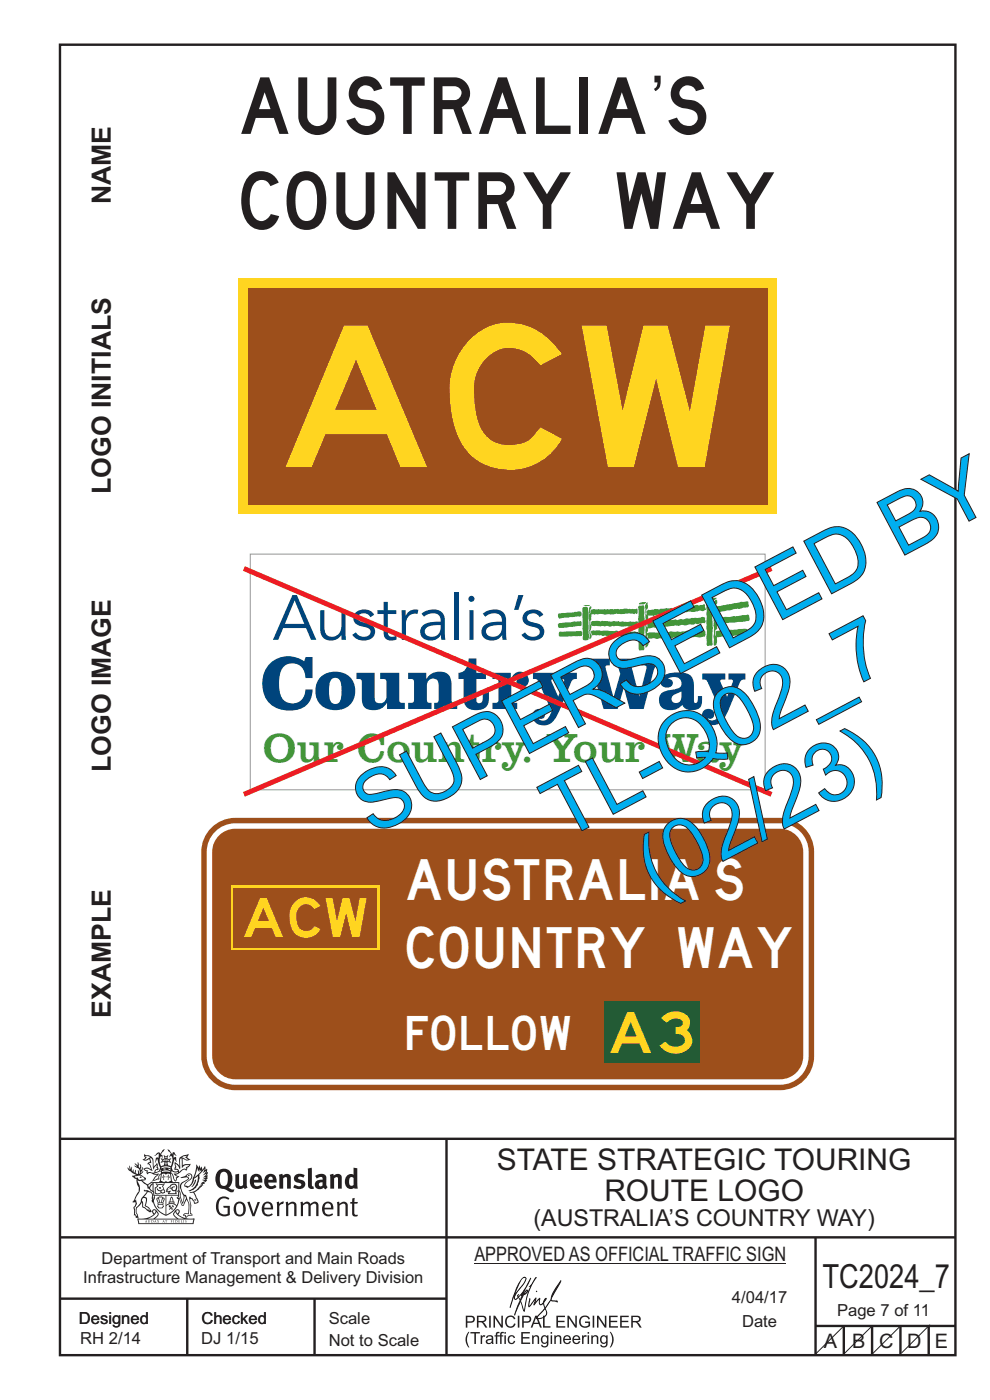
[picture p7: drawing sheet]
<svg xmlns="http://www.w3.org/2000/svg" width="210mm" height="297mm" viewBox="0 0 210 297" stroke-linecap="round" stroke-linejoin="round" font-family="sans-serif">
<defs><g id="words">
<text font-size="30" fill="#ffd520" x="60.6" y="99.1">ACW</text>
<g font-size="17.6" fill="#00aeef">
<text x="79" y="177.5" transform="rotate(-28 79 177.5)">SUPERSEDED BY</text>
<text x="119.4" y="178.4" transform="rotate(-28 119.4 178.4)">TL-Q02_7</text>
<text x="139" y="190.3" transform="rotate(-28 139 190.3)">(02/23)</text>
</g>
<text font-size="14" fill="#231f20" x="138" y="26.2">’</text>
<g font-size="12" fill="#231f20">
<text x="51.1" y="28.4">AUSTRALIA S</text>
<text x="51.1" y="48.6">COUNTRY WAY</text>
</g>
<text font-size="10.1" fill="#fff" x="149" y="189.2">’</text>
<text font-size="8.8" fill="#439539" x="55.8" y="161.7">Our Country. Your Way</text>
<g font-size="8.7" fill="#fff">
<text x="86.3" y="190.8">AUSTRALIA S</text>
<text x="86.3" y="205.4">COUNTRY WAY</text>
</g>
<text font-size="8.7" fill="#ffd520" x="129.5" y="223.3">A3</text>
<text font-size="8.3" fill="#ffd520" x="51.8" y="198.8">ACW</text>
<text font-size="7.2" fill="#fff" x="86.3" y="222.7">FOLLOW</text>
<text font-size="7.1" fill="#231f20" x="174.5" y="273.3">TC2024_7</text>
<g font-size="6.3" fill="#231f20">
<text x="105.4" y="248.2">STATE STRATEGIC TOURING</text>
<text x="128.2" y="254.8">ROUTE LOGO</text>
</g>
<g font-size="5.6" fill="#231f20">
<text x="23.5" y="43.3" transform="rotate(-90 23.5 43.3)">NAME</text>
<text x="23.5" y="104.8" transform="rotate(-90 23.5 104.8)">LOGO INITIALS</text>
<text x="23.5" y="163.8" transform="rotate(-90 23.5 163.8)">LOGO IMAGE</text>
<text x="23.5" y="215.9" transform="rotate(-90 23.5 215.9)">EXAMPLE</text>
</g>
<text font-size="4.9" fill="#231f20" x="113.1" y="260.2">(AUSTRALIA’S COUNTRY WAY)</text>
<g font-size="4.2" fill="#231f20">
<text x="100.6" y="267.5">APPROVED AS OFFICIAL TRAFFIC SIGN</text>
<text x="174.7" y="285.9">A</text>
<text x="180.8" y="285.9">B</text>
<text x="186.5" y="285.9">C</text>
<text x="192.4" y="285.9">D</text>
<text x="198.3" y="285.9">E</text>
</g>
<g font-size="3.5" fill="#231f20">
<text x="21.6" y="268.2">Department of Transport and Main Roads</text>
<text x="17.7" y="272.1">Infrastructure Management &amp; Delivery Division</text>
<text x="16.7" y="280.9">Designed</text>
<text x="42.7" y="280.9">Checked</text>
<text x="69.7" y="280.9">Scale</text>
<text x="155.3" y="276.5">4/04/17</text>
<text x="157.4" y="281.5">Date</text>
<text x="177.6" y="279.2">Page 7 of 11</text>
<text x="17" y="285.1">RH 2/14</text>
<text x="42.7" y="285.1">DJ 1/15</text>
<text x="69.7" y="285.5">Not to Scale</text>
</g>
</g></defs>
<g fill="none" stroke="#231f20" stroke-width=".51">
<path d="M12.7 9.5h190v278h-190zM12.7 241.6h190M94.7 241.7v45.8M12.7 275.5h82M12.7 262.5h190.1M39.7 275.5v12M66.7 275.5v12M173 262.4v24.9M173 281.3h29.7M179 281.3v6M185 281.3v6M191 281.3v6"/>
<path d="M197 281.3v6"/>
</g>
<g fill="#231f20">
<path d="M47 248.8a2.55 2.55 0 0 0 0 2.6l.3 .2a.81 .81 0 0 0 1-1v-.5a1.04 1.04 0 0 0-1.1-1.5zM46.3 248.4a1.82 1.82 0 0 1 2.1-.2 1.82 1.82 0 0 1 .9 1.9 2.29 2.29 0 0 1-.8 1.9l.7 .3h.5l-.2 .6a2.87 2.87 0 0 1-2-.7 2.12 2.12 0 0 1-1.7-3.1z" fill-rule="evenodd"/>
<path d="M49.9 249.2l.8-.2v2a.46 .46 0 0 0 .3 .6 .46 .46 0 0 0 .6-.3v-2.1l.7-.2v2.4l.2 .5-.5 .3-.3-.3a1.02 1.02 0 0 1-1.2 .3 1.02 1.02 0 0 1-.6-1.1z" fill-rule="evenodd"/>
<path d="M54 249.8l-.1 .5h.9a.49 .49 0 0 0-.2-.6 .49 .49 0 0 0-.6 .1zM53.4 249.4a1.34 1.34 0 0 1 1.6-.2 1.34 1.34 0 0 1 .6 1.5v.2h-1.7a.77 .77 0 0 0 .5 .8 .77 .77 0 0 0 .9-.4l.3 .5a1.59 1.59 0 0 1-2 .2 1.59 1.59 0 0 1-.5-2.1z" fill-rule="evenodd"/>
<path d="M57 249.8l-.1 .5h1a.49 .49 0 0 0-.2-.6 .49 .49 0 0 0-.7 .1zM56.4 249.4a1.34 1.34 0 0 1 1.6-.2 1.34 1.34 0 0 1 .7 1.5v.2h-1.8a.77 .77 0 0 0 .5 .8 .77 .77 0 0 0 .9-.4l.4 .5a1.59 1.59 0 0 1-2.1 .2 1.59 1.59 0 0 1-.5-2.1z" fill-rule="evenodd"/>
<path d="M59.2 249.2l.7-.2 .1 .4a.95 .95 0 0 1 1-.3 .95 .95 0 0 1 .7 .8v2.3h-.8v-2.3a.46 .46 0 0 0-.8 .1v2.2h-.8z" fill-rule="evenodd"/>
<path d="M62.6 249.4a1.75 1.75 0 0 1 2-.1l-.2 .5-.6-.2a.43 .43 0 0 0-.6 .3l.4 .3a1.04 1.04 0 0 1 1.2 1.1 1.04 1.04 0 0 1-1.4 1l-1.2-.4 .3-.6 1 .4 .4-.4a.88 .88 0 0 0-1-.5l-.4-.2-.1-.4z" fill-rule="evenodd"/>
<path d="M65.3 247.9l.8-.2 .1 3.8 .3 .2 .1 .5a.88 .88 0 0 1-1-.1 .88 .88 0 0 1-.3-1z" fill-rule="evenodd"/>
<path d="M67.8 250.9a.43 .43 0 0 0-.1 .7 .43 .43 0 0 0 .7-.1v-.7zM66.8 249.5a1.7 1.7 0 0 1 2.4 .1v1.8l.3 .4-.4 .5-.5-.4a1.03 1.03 0 0 1-1.7-.1 1.03 1.03 0 0 1 .8-1.5h.7v-.4a.8 .8 0 0 0-1.2 .1z" fill-rule="evenodd"/>
<path d="M70 249.2l.7-.2 .1 .4a.95 .95 0 0 1 1-.3 .95 .95 0 0 1 .7 .8v2.3h-.8v-2.3a.46 .46 0 0 0-.8 .1v2.2h-.8z" fill-rule="evenodd"/>
<path d="M74.3 249.8a1.48 1.48 0 0 0 0 1.7h.5l.2-.1v-1.5l-.3-.2zM75 247.7l.8 .1 .1 4.4h-.7l-.1-.2a1.26 1.26 0 0 1-1.4 0 1.26 1.26 0 0 1-.5-1.3 1.29 1.29 0 0 1 .4-1.4 1.29 1.29 0 0 1 1.4-.1z" fill-rule="evenodd"/>
<path d="M46.4 254.2a1.72 1.72 0 0 1 2.3 0l-.3 .3a1.24 1.24 0 0 0-1.4-.2 1.24 1.24 0 0 0-.6 1.4 1.49 1.49 0 0 0 1.2 1.9l.7-.1v-1.3h-.8l-.1-.4h1.3v1.9a1.93 1.93 0 0 1-2.2 0 1.93 1.93 0 0 1-.7-2.2l.2-.7z" fill-rule="evenodd"/>
<path d="M50.4 255.4a1.65 1.65 0 0 0 .2 2.2 .99 .99 0 0 0 1-1.4 .78 .78 0 0 0-.4-.8 .78 .78 0 0 0-.8 0zM50 255.2a1.33 1.33 0 0 1 1.6-.1 1.33 1.33 0 0 1 .5 1.4 1.31 1.31 0 0 1-1.3 1.6 1.31 1.31 0 0 1-1.2-1.6v-.6z" fill-rule="evenodd"/>
<path d="M52.5 255l.4-.1 .9 2.6 .8-2.5h.5l-1.1 3h-.5z" fill-rule="evenodd"/>
<path d="M56.3 255.5l-.2 .7h1.3a.7 .7 0 0 0-.3-.8 .7 .7 0 0 0-.8 .1zM55.9 255.3a1.22 1.22 0 0 1 1.5-.2 1.22 1.22 0 0 1 .5 1.5h-1.8a.93 .93 0 0 0 .5 1 .93 .93 0 0 0 1.1-.2l.2 .3a1.43 1.43 0 0 1-1.8 .1 1.43 1.43 0 0 1-.6-1.7z" fill-rule="evenodd"/>
<path d="M58.7 255l.4-.1 .1 .5 .4-.4 .6-.1-.2 .5a.66 .66 0 0 0-.8 .7v1.9h-.4z" fill-rule="evenodd"/>
<path d="M60.6 255l.4-.1 .1 .5a.94 .94 0 0 1 1-.5 .94 .94 0 0 1 .8 .8v2.3h-.5l-.1-2.5a.81 .81 0 0 0-1.2 .3v2.2h-.4z" fill-rule="evenodd"/>
<path d="M63.7 255l.5-.1 .1 .5 .4-.3a.78 .78 0 0 1 1.1 .3 .9 .9 0 0 1 1-.5 .9 .9 0 0 1 .8 .8v2.3h-.5l-.1-2.5a.67 .67 0 0 0-1.1 .3v2.2h-.5v-2.4l-.4-.2-.7 .4v2.2h-.5z" fill-rule="evenodd"/>
<path d="M69 255.5l-.1 .7h1.3a.7 .7 0 0 0-.3-.8 .7 .7 0 0 0-.9 .1zM68.7 255.3a1.22 1.22 0 0 1 1.5-.2 1.22 1.22 0 0 1 .5 1.5h-1.8a.93 .93 0 0 0 .4 1 .93 .93 0 0 0 1.2-.2l.1 .3a1.44 1.44 0 0 1-1.7 .1 1.44 1.44 0 0 1-.6-1.7z" fill-rule="evenodd"/>
<path d="M71.4 255l.5-.1 .1 .5a.94 .94 0 0 1 1-.5 .94 .94 0 0 1 .8 .8v2.3h-.5l-.1-2.5a.81 .81 0 0 0-1.2 .3v2.2h-.4z" fill-rule="evenodd"/>
<path d="M74.7 254.2l.5-.1v.9h.7l-.1 .3h-.6v2.2l.1 .2h.5l.1 .3a.75 .75 0 0 1-1.2-.6v-2.1h-.4v-.3h.4z" fill-rule="evenodd"/>
<path d="M30.8 245.2l1.1 .3-.9 .5h-.4l.6-.5zM31.8 245.7h.2a2.44 2.44 0 0 1 .4 1.9l.1 .5 .7-1-.1 .6 .3 .3a.57 .57 0 0 0-.6 .8l-1-.2-.5 .2 .2-.5-.8-.3 .7-.1 .9 .5 .1-.1-.6-1.3-.2-.1 .5-.1zM30.7 244.7l-.1 .5 .2 .4-.6 .4a1.04 1.04 0 0 0 1.4-.1l.2 .6-.3 .1-.2 .4a.94 .94 0 0 1 .8 1.1l-.2-.1a1.16 1.16 0 0 0-1.5-.1l.3 .4 .4 .2 .1 .5 .2 .1 .1-.2a.94 .94 0 0 1 1.1 .2l.8 .1-1.2 1.2a1.13 1.13 0 0 0 1.2-.2l.4-.1-.1-.4 .5-.7a.83 .83 0 0 0-.6 1l-.3-.1-.7 .4 1.1-1.4-.5 .1h-.5l1.3-.6-.1-.1-.9 .4v-.3l.2-.2 .3 .1 .1-.3-.2-.4v-.6l-.1-.4-.7 1v-.7a1.42 1.42 0 0 0-1.6-1.8z" fill-rule="evenodd"/>
<path d="M38.5 245.6l.5-.3 .7-.1-.6 .3 .8 .5h-.3zM38.3 245.8l.2-.1 .1 2a1.69 1.69 0 0 1 1.6-.6l-.8 .5 .1 .5a1.1 1.1 0 0 0-1.5 .6l-.1-.5-.2-.2h-.5l.3-.4-.3-.7a1.42 1.42 0 0 1 .8 1.1l.2-.1zM37.1 246.5l.1 1-.2 .3 .1 .4h.5l.1 .2a.96 .96 0 0 1-1.1-.1l-.1 .1a1.06 1.06 0 0 0 1.3 .2v.1a.72 .72 0 0 1-1 .2l.3 .5 .6 .2-.4 .2-.1 .6-.2-.3-.4-1.1-.4-.4 .4 .9a1.54 1.54 0 0 0 .7 1.2l.2-.3a.58 .58 0 0 1 .4-.8l.2-.1h-.3l-.5-.3 .9-.5a.93 .93 0 0 1 1.2-.5v.2l.2-.2 .1-.5a.99 .99 0 0 0 .7-.8l-1.3 .1-.3 .2-.1-1.4 .9 .4 .9-.3h-.4l-.5-.4 .4-.7-.6 .2a1.46 1.46 0 0 0-1.4 2.1v.4l-.2-.4z" fill-rule="evenodd"/>
<path d="M35.6 249.2l.2 .1-.1 .3 .4 .1h-.4v.6l-.1-.6h-.3l.3-.1z" fill-rule="evenodd"/>
<path d="M34.6 249.2l.2 .1v.3l.3 .1h-.3l-.1 .6v-.6h-.4l.4-.1z" fill-rule="evenodd"/>
<path d="M34.3 249.1a.57 .57 0 0 1 .9 .2 .57 .57 0 0 1 .9-.2l.2 1.4h-.2a.57 .57 0 0 1-.9 0 .69 .69 0 0 1-1.1 0zM34.2 248.4l-.3 2.1-.2 .4h3l-.2-.4-.3-2.1h-.2v.3l-.8-.2-.8 .2v-.3z" fill-rule="evenodd"/>
<path d="M34.2 252.7a.3 .3 0 0 0 .6 0 .3 .3 0 0 0-.6 0zM33.3 251.2l.3 .3-.3 .4a.79 .79 0 0 0 0 1.3l.8-.2-.1-.3a.55 .55 0 0 1-.7-.6l.1-.1 .2 .3 .3 .2 .8-.2-.4-.7 .4-.3-.7 .1zM33 251l1.1 .2 .9-.2-.4 .6 .4 1.2a.56 .56 0 0 1-.8 .3l-.2 .1a.73 .73 0 0 1-.9 .1 .73 .73 0 0 1-.3-1v-.4l.6-.3z" fill-rule="evenodd"/>
<path d="M35.6 252.1l.7-.4a.58 .58 0 0 1 1-.1 .58 .58 0 0 1-.4 .9l-.3-.3a.43 .43 0 0 1 .6-.4 .57 .57 0 0 0-.8 .2l-.2-.1-.3 .1 .4 .2a.55 .55 0 0 0 .9 .4v.5h-1.3l.3-.4-.1-.1-.6 .1 .2-.2-.2-.2zM35.4 252.1l-.1 .2a.39 .39 0 0 0 .2 .6h.3l-.2 .4h1.9l-.1-.8a.86 .86 0 0 0-.1-1.3 .86 .86 0 0 0-1.3 .4z" fill-rule="evenodd"/>
<path d="M36 255.1h.8v.2h-.8zM36.4 254.1l.2 .8h-.4zM36.4 253.8l-.3 .5-.1 .6h-.2v.4l-.7 .4 .2 .1a1.48 1.48 0 0 1 2.1 .2l.2-.1-.6-.5v-.5h-.2l-.1-.6z" fill-rule="evenodd"/>
<path d="M35.8 255.7l.4 .1 .1 .3 .3-.2-.2-.2a.38 .38 0 0 1 .5 .5l-.2-.2-.3 .2 .3 .2-.3 .3-.1-.4-.4 .4-.1-.2 .4-.3-.1-.1-.2 .1z" fill-rule="evenodd"/>
<path d="M34.5 254.3h.2v.2l-.2 .6h-.2zM33.6 255.6h.9v.2a.55 .55 0 0 1-.8 .4v-.2l-.2-.1zM33.4 254.3h.2l.2 .8h-.2zM33.6 255.3h.8l.1 .1h-.8zM33.8 254h.5l-.2 1.1h-.1zM33.3 254.1l-.1 .3 .3 1.1a.48 .48 0 0 0-.1 .6 .48 .48 0 0 0 .5 .2h.5a.49 .49 0 0 0 .2-.8l.3-1.1-.1-.3a1.42 1.42 0 0 0-1.5 0z" fill-rule="evenodd"/>
<path d="M33.7 251.8l.4 .1 .1 .3h-.3z" fill-rule="evenodd"/>
<path d="M41.3 250.4l.3-.2-.2 .8-.6 .8h-.2l.5-.7z" fill-rule="evenodd"/>
<path d="M39.7 249.3l.3-.2 .5 .2a.88 .88 0 0 1-.6 1.1 1.22 1.22 0 0 0-.8 1.3l.5 .2a.72 .72 0 0 0 .9-.4l.5-.8 .2-.6 .8-.6v.2a2.85 2.85 0 0 1-2 2.9l.1 .1a2.13 2.13 0 0 0 1.9-1.5v-.3a2.01 2.01 0 0 0 .3-1.7l1.1-1.3-.4 1 .7-.5-.7 1 .8-.4-.8 .8 .7-.2-.9 .6 .8-.1-.8 .4h.7l-.8 .3 .3 .2h-.4l.2 .3h-.4l.2 .3h-.4l.1 .2-.1 .1a2.16 2.16 0 0 1-2 1l.1 .2 .4-.1a.76 .76 0 0 1 .7 .8l.5 1.2-.6 .2a1.45 1.45 0 0 0-1.1-1.3l.2 1.8-.1 1.8 .4 .3a1.07 1.07 0 0 0-1.2 .4v-.3l-.5-.2a.87 .87 0 0 1 1.1-.1v-.7a4.4 4.4 0 0 0-.6-3.1l-.1-.3h-.2a2.16 2.16 0 0 1-.7-2.2l.3-.3 1.2-.8a.55 .55 0 0 0-.4-.8zM37.8 252.7a.76 .76 0 0 1 .3 1.1l.6 1.6 .4-1.7 .2 .1a.61 .61 0 0 1-.1 .9l-.3 .8-.2 .1-.7-1.6-.3 .1a1.18 1.18 0 0 0 .1-1.4zM41.8 247.8l.2 .8 .3-.6v.6l.4-.5a1.9 1.9 0 0 1-1.2 1.4l-.3 .3zM38.2 249.9l1.4-.1 .2 .1v.3l-.5 .2a1.26 1.26 0 0 0-.9 2l.2 .6a1.84 1.84 0 0 1 .1 2.1l-.4-1.4a.96 .96 0 0 0-.4-1.2l-.4 .2a.78 .78 0 0 1 0 1.3l.1 .3h.4l.4 1.1a.38 .38 0 0 0 .2 .4 .38 .38 0 0 0 .4-.1l.6-1.2a2.94 2.94 0 0 1 .4 2.5l-.1 .4h-.8l-.3 .4v.2l.4-.1 .1 .4 .2 .1a1.02 1.02 0 0 1 1.3-.5v-.4l-.3-.1 .1-1.8-.3-1.3 .1 .1a1.14 1.14 0 0 1 .8 .9 .63 .63 0 0 0 .8-.2 .63 .63 0 0 0-.2-.9l-.6-1.2 .9-.6 .2-.4h.3l-.1-.2h.4l-.1-.3h.3l-.1-.3 .5-.1-.2-.2 .6-.4v-.2h-.2l.4-.5h-.3l.3-.5-.4 .1 .4-.5v-.3l-.3 .2 .2-.7-.1-.2-.4 .3v-.8l-.6 .8-.2-.8-.2 .5-.3-.7-.1 .6-.5-.8-.1 1.4-.6 1.9a1.81 1.81 0 0 1-1 1.4l-.6-.2a1.75 1.75 0 0 1 1.1-1.2 .75 .75 0 0 0 .1-1.3 .75 .75 0 0 0-1.2 .4z" fill-rule="evenodd"/>
<path d="M41.2 254.4h.3l.2 .2-.4 .1z" fill-rule="evenodd"/>
<path d="M29.4 258.7h11.6l-.1 .8h-11.4zM31.3 258.5l.5-.1a2.48 2.48 0 0 0 1.4-1.3l.3 .5-.5 .6-.5 .3zM32.5 256.9l.3-.2 .2 .1-.3 .7zM37.2 257.1a2.65 2.65 0 0 0 1.8 1.4h-1.1l-.5-.3-.5-.6zM37.4 256.8l.2-.1 .3 .2-.3 .6zM29.2 258.5l.1 1.2h11.8l.2-1.1-.2-.1a4.1 4.1 0 0 1-3.3-.9l.3-.4-.1-.6a1.06 1.06 0 0 0-1.3 1l.2 .4 .6 .5h-4.7l.3-.1a.84 .84 0 0 0 .6-.8 .84 .84 0 0 0-.5-.8l-.3-.2h-.5l-.1 .6 .3 .4a4.2 4.2 0 0 1-3.4 .9z" fill-rule="evenodd"/>
<path d="M31 259l.1 .2h-.2zM31 258.8l-.3 .6 .4-.2 .2 .2z" fill-rule="evenodd"/>
<path d="M31.3 258.9h.3v.4a.25 .25 0 0 0 .2-.1 .25 .25 0 0 0-.1-.3h.1a.29 .29 0 0 1 0 .4 .29 .29 0 0 1-.4 0 .29 .29 0 0 1 0-.4z" fill-rule="evenodd"/>
<path d="M32.2 258.9a.22 .22 0 0 1 .3 .2 .22 .22 0 0 1-.3 .2zM32 258.9l.1 .5a.33 .33 0 0 0 .4-.1 .33 .33 0 0 0 0-.4 .33 .33 0 0 0-.5 0z" fill-rule="evenodd"/>
<path d="M32.9 259l.1 .2h-.2zM32.9 258.8l-.2 .6 .3-.2 .2 .2z" fill-rule="evenodd"/>
<path d="M33.3 258.9h.2l.1 .1 .2-.1-.2 .2 .2 .3-.3-.3-.1 .3h-.1l.2-.3z" fill-rule="evenodd"/>
<path d="M34.7 259l.1 .2h-.2zM34.7 258.8l-.3 .6 .4-.2 .2 .2z" fill-rule="evenodd"/>
<path d="M35 258.8l.5 .1h-.2v.5h-.2l.1-.5z" fill-rule="evenodd"/>
<path d="M36.2 258.9h.3h-.1v.2h.1h-.1v.3h-.2z" fill-rule="evenodd"/>
<path d="M36.7 258.9h.2v.5h-.2z" fill-rule="evenodd"/>
<path d="M37.3 258.9a.22 .22 0 0 1 .3 .2 .22 .22 0 0 1-.3 .2zM37.1 258.9v.5a.33 .33 0 0 0 .5-.1 .33 .33 0 0 0 0-.4 .33 .33 0 0 0-.5 0z" fill-rule="evenodd"/>
<path d="M37.8 258.9h.4h-.2v.2h.1h-.1v.2l.2 .1h-.4z" fill-rule="evenodd"/>
<path d="M38.4 258.9h.2l-.1 .4 .2 .1h-.3z" fill-rule="evenodd"/>
<path d="M38.9 258.9h.2v.5h-.2z" fill-rule="evenodd"/>
<path d="M39.3 258.9h.2h-.1l.2 .3-.2 .2-.1-.1v-.1l.2 .1z" fill-rule="evenodd"/>
<path d="M34.2 247.7a1.51 1.51 0 0 1 2 .2 2.67 2.67 0 0 0-2.1 0zM35.7 247.9l.4 .2 .1 .2-.4-.1zM34.6 247.9h.5l.1 .2h-.4zM34 248.2l.3 .1-.3 .1zM34.9 247.2l.3-.2 .3 .2zM34.9 245.9l.2 .1v.3h-.2zM35 245.4l.2 .2 .2-.2-.1 .3h-.2zM35.1 246.6h.2l.1 .4-.2-.2-.2 .2zM35.3 246l.2-.1v.4h-.2zM34.4 246l.3 .1 .1 .2-.4 .1 .2-.2zM35.7 246.1l.3-.1-.2 .2 .2 .2-.4-.1zM32.7 245.2l1-.5-.1 1-.2-.2-.3 .2-.3 1.1 .5-1 .3 .9a1.84 1.84 0 0 1 .2 1.7l.4 .1a2.48 2.48 0 0 1 2.2 0l.2-.2-.2-.7 .7-1.8 .4 .7-.2-1-.2-.1-.2 .3v-.9l.6 .4-.6-.8-.3 .1-.1 .4-.5-.9-.5-.3 .2 .5 .6 .5-.5 .8 .4-.4a2.06 2.06 0 0 1 0 2.3l-.5-.2-.2-.6 .1-.1 .8 .2-.4-.5 .4-.5-.7 .2-.2-.2 .2-.7-.5 .4-.5-.4 .2 .7-.2 .2-.7-.2 .4 .5-.4 .5 .8-.2 .1 .1-.2 .6-.5 .2a2.02 2.02 0 0 1 0-2.2l.3 .5-.1-.7-.3-.1 .8-1.2-.4 .3-.5 .8-.2-.3a.8 .8 0 0 0-.8 .5z" fill-rule="evenodd"/>
<path d="M29.2 250.4l.3 .2a.61 .61 0 0 1 .8 .3l.3 .2a.8 .8 0 0 1 .6 1l.4 .1 .5 .5a1 1 0 0 1 .5 1.1l-.1 .7v-.5h-.1a.96 .96 0 0 0-.8-1.3l-.2-.2h-.7l-.1-.1-.1 .1 .1 .3h.6l-1.2 1.4-.2 .9-.4 .6a1.33 1.33 0 0 0-.5 1.8l.2 .5a1.26 1.26 0 0 1-.5-1.5l-.1-.3a1.56 1.56 0 0 0 .4-1.7l-.3 .2 .2-.5a3.2 3.2 0 0 0 .7-3zM30.4 254.2h.4a2.06 2.06 0 0 1-.1 1.6l.7 .5 .4 .4-.6-.1-.8-.6-.1-.9a.51 .51 0 0 1 .1-.9zM28.6 249.6a1.52 1.52 0 0 1 2.1 .5l-1.1 .2-.2-.1-.1-.4-.5 .1zM27.5 247.3v.8l-.3-.4-.1 .1a3.1 3.1 0 0 0 1.9 1.5l-1 .1 .5 .6 .5 .1 .1 1.1a1.84 1.84 0 0 1-.3 2.5l-.4 .9-.3 .4 .2 .1 .4-.1 .1 .4-.2 .5-.3 .2 .1 1.8 .2-.1 .3 .6h.1l.4-.1-.1-.5a1.3 1.3 0 0 1-.1-1.7l.9-1 .1 1.1 .6 .2 .5 .5 .1-.1 .2 .3h.5a1.85 1.85 0 0 0-1.2-1.4l.1-.3a1.39 1.39 0 0 0 0-1.4l-.5-.1 .5-.5a.66 .66 0 0 1 .9-.4 .66 .66 0 0 1 .3 .9l-.1 .4 .2-.1v.2l-.1 .3 .2 .5 .1-.3a2.24 2.24 0 0 0 .1-2.2 .73 .73 0 0 1-.7-.7 .73 .73 0 0 1 .6-.7v-.2a.94 .94 0 0 0-.9 .8 .48 .48 0 0 1-.1-.5 .48 .48 0 0 1 .5-.3l.5-.3a.51 .51 0 0 0-.8 .2l-.5 .2-1-.7 .6-.1 .2-.5-1.2-.7 .5-.5v-.3l-.5 .4 .1-.2a.69 .69 0 0 0 .2-1v.5l-.2 .2v-1.1l-.3-.2 .1 .6-.1 .2-.4-1.3v.7l-.6-.4 .5 .7-.6-.2 .3 .3a1 1 0 0 1 .7 1.4l-.2-.7v.8l-.5-.2v-.7l-.2 .6-.2-.1-.1-.6-.2 .4-.2-.2 .1-.7-.2 .5z" fill-rule="evenodd"/>
<path d="M29.6 249.8l.2-.2 .3 .3z" fill-rule="evenodd"/>
<path d="M32.4 250.8h5.6v2l-.2-.1v-1.7h-5.2v2.5h5.2v-.8l.1 .2-.1 1.1v-.3h-2.5v4a4.1 4.1 0 0 0 2.6-3.6l.1-.1a4 4 0 0 1-2.8 3.9 4.2 4.2 0 0 1-2.8-4.7l.1 1.3 .1-.2a3.8 3.8 0 0 0 2.5 3.4v-4h-2.5l-.2-.9z" fill-rule="evenodd"/>
<circle cx="40" cy="249.4" r=".17"/>
</g>
<path d="M100.6 268h66.2" fill="none" stroke="#231f20" stroke-width=".21"/>
<path d="M98.8 279.1h1a.77 .77 0 0 1 .9 .7 .77 .77 0 0 1-.9 .8h-.7v1h-.3zM99.1 279.4v.9h.7a.47 .47 0 0 0 .6-.4 .47 .47 0 0 0-.6-.5zM101.2 279.1h1.1a.7 .7 0 0 1 .9 .6 .7 .7 0 0 1-.7 .8l.9 1.1h-.4l-.4-.5a.9 .9 0 0 0-1.1-.6v1.1h-.3zM101.5 279.4v.8h.7a.44 .44 0 0 0 .6-.3 .44 .44 0 0 0-.5-.5zM103.8 279.1h.3v2.5h-.3zM104.7 279.1h.3l1.3 2v-2h.4v2.5h-.4l-1.3-1.9v1.9h-.3zM107.5 279.3a1.1 1.1 0 0 1 1.8 .5l-.3 .1a.82 .82 0 0 0-1.1-.4 .82 .82 0 0 0-.4 1.1 .78 .78 0 0 0 .7 .8 .78 .78 0 0 0 .8-.6h.4a1.17 1.17 0 0 1-1.5 .8 1.17 1.17 0 0 1-.7-1.5zM109.8 279.1h.4v2.5h-.4zM110.8 279.1h.9a.77 .77 0 0 1 1 .7 .77 .77 0 0 1-1 .8h-.6v1h-.3zM111.1 279.4v.9h.6a.47 .47 0 0 0 .6-.4 .47 .47 0 0 0-.6-.5zM113.5 279.1h.4l1 2.5h-.3l-.3-.7h-1.1l-.3 .7h-.3zM113.7 279.4l-.4 1.2h.9zM115.2 279.1h.3v2.2h1.3v.3h-1.6zM118 279.1h1.8v.3h-1.4v.8h1.4v.3h-1.4v.8h1.5v.3h-1.9zM120.4 279.1h.3l1.3 2v-2h.4v2.5h-.4l-1.3-1.9v1.9h-.3zM123.3 279.4a1.15 1.15 0 0 1 1.8 .4l-.3 .1a.91 .91 0 0 0-1.2-.4 .91 .91 0 0 0-.4 1.3 .98 .98 0 0 0 1.6 .3v-.4h-.7v-.3h1.1v.9a1.37 1.37 0 0 1-2 0 1.37 1.37 0 0 1 .1-1.9zM125.7 279.1h.4v2.5h-.4zM126.6 279.1h.4l1.3 2v-2h.3v2.5h-.3l-1.3-1.9v1.9h-.4zM129.2 279.1h1.8v.3h-1.5v.8h1.4v.3h-1.4v.8h1.6v.3h-1.9zM131.5 279.1h1.9v.3h-1.5v.8h1.4v.3h-1.4v.8h1.5v.3h-1.9zM133.9 279.1h1.1a.7 .7 0 0 1 .9 .6 .7 .7 0 0 1-.7 .8l.9 1.1h-.4l-.3-.5a.9 .9 0 0 0-1.2-.6v1.1h-.3zM134.2 279.4v.8h.8a.44 .44 0 0 0 .6-.3 .44 .44 0 0 0-.6-.5zM99.4 282.5h.2l-.4 .7a2.89 2.89 0 0 0 .4 2.7h-.2a2.55 2.55 0 0 1 0-3.4zM99.8 282.6h2v.3h-.8v2.2h-.4v-2.2h-.8zM102 283.3h.2v.3l.2-.3h.4h.2l-.2 .3a.41 .41 0 0 0-.4 .1 .41 .41 0 0 0-.1 .5v.9h-.3zM103.2 283.5a.83 .83 0 0 1 1.1-.2 .83 .83 0 0 1 .3 1l.1 .8h-.3l-.1-.2a.66 .66 0 0 1-.9 .3 .66 .66 0 0 1-.2-.9l1.1-.3a.46 .46 0 0 0-.4-.5 .46 .46 0 0 0-.5 .3h-.3zM103.5 284.4a.32 .32 0 0 0 0 .5 .32 .32 0 0 0 .4 0l.4-.3v-.4zM105.3 282.7l.7-.1-.1 .2-.4 .2v.3h.3v.2h-.3v1.6h-.3v-1.6h-.3v-.2h.3zM106.2 282.7l.7-.1-.1 .2-.4 .2v.3h.4v.2h-.4v1.6h-.3v-1.6h-.3v-.2h.3zM107 282.6h.3v.3h-.3zM107 283.3h.3v1.8h-.3zM108 283.4a.78 .78 0 0 1 1.3 .4l-.3 .1a.5 .5 0 0 0-.7-.4 .5 .5 0 0 0-.3 .7 .5 .5 0 0 0 .4 .7 .5 .5 0 0 0 .6-.5l.3 .1a.85 .85 0 0 1-1.2 .6 .85 .85 0 0 1-.4-1.3zM110.6 282.6h1.8v.3h-1.5v.8h1.4v.3h-1.4v.8h1.6v.3h-1.9zM112.9 283.3h.3v.2a.65 .65 0 0 1 .7-.2 .65 .65 0 0 1 .5 .7v1.1h-.3v-1.1a.45 .45 0 0 0-.6-.5 .45 .45 0 0 0-.3 .6v1h-.3zM115 283.5l.5-.3 .5 .3v-.2h.3v1.6a.8 .8 0 0 1-.5 .9 .8 .8 0 0 1-1-.5h.3a.52 .52 0 0 0 .7 .2 .52 .52 0 0 0 .2-.6 .88 .88 0 0 1-1.2-.2 .88 .88 0 0 1 .2-1.2zM115.2 283.7a.6 .6 0 0 0-.1 .8 .6 .6 0 0 0 .9 .1 .61 .61 0 0 0 0-.8 .61 .61 0 0 0-.8-.1zM116.8 282.6h.3v.3h-.3zM116.8 283.3h.3v1.8h-.3zM117.6 283.3h.3v.2a.65 .65 0 0 1 .8-.2 .65 .65 0 0 1 .4 .7v1.1h-.3v-1.1a.45 .45 0 0 0-.5-.5 .45 .45 0 0 0-.4 .6v1h-.3zM119.7 283.5a.85 .85 0 0 1 1-.2 .85 .85 0 0 1 .4 1h-1.3a.53 .53 0 0 0 .4 .6 .53 .53 0 0 0 .6-.4l.3 .1a.91 .91 0 0 1-1.3 .4 .91 .91 0 0 1-.3-1.3zM119.9 283.6l-.1 .4h1l-.4-.5zM121.6 283.5a.85 .85 0 0 1 1.1-.2 .85 .85 0 0 1 .4 1h-1.4a.53 .53 0 0 0 .4 .6 .53 .53 0 0 0 .7-.4l.3 .1a.91 .91 0 0 1-1.3 .4 .91 .91 0 0 1-.3-1.3zM121.9 283.6l-.2 .4h1.1l-.4-.5zM123.5 283.3h.2v.3l.2-.3h.4h.2l-.1 .3a.41 .41 0 0 0-.5 .1 .41 .41 0 0 0-.1 .5v.9h-.3zM124.6 282.6h.4v.3h-.4zM124.6 283.3h.4v1.8h-.4zM125.4 283.3h.3v.2a.65 .65 0 0 1 .8-.2 .65 .65 0 0 1 .4 .7v1.1h-.3v-1.1a.45 .45 0 0 0-.5-.5 .45 .45 0 0 0-.4 .6v1h-.3zM127.5 283.5l.6-.3 .5 .3v-.2h.3v1.6a.8 .8 0 0 1-.6 .9 .8 .8 0 0 1-1-.5h.3a.52 .52 0 0 0 .7 .2 .52 .52 0 0 0 .3-.6 .88 .88 0 0 1-1.2-.2 .88 .88 0 0 1 .1-1.2zM127.7 283.7a.6 .6 0 0 0-.1 .8 .6 .6 0 0 0 .9 .1 .61 .61 0 0 0 0-.8 .61 .61 0 0 0-.8-.1zM129.3 282.5h.3a2.55 2.55 0 0 1 0 3.4h-.3a2.92 2.92 0 0 0 0-3.4z" fill="#231f20"/>
<g fill="#000001">
<path d="M111.6 274l.2-.2-.5 .7zM110.4 274.8l.3 .1-.3 .7-.3-.4zM110.9 271.2h.5a9.3 9.3 0 0 1-2 3.1l-.1 .2 1-2.5zM110.6 271.3a14.7 14.7 0 0 0-2.2 4.9l-.3 1.2 .1 .1 .8-2.3a.42 .42 0 0 0 .2 .6 .42 .42 0 0 0 .6-.3l.2-.2 .2 .6-1.1 3.1 .2 .1 1.1-2.9 .6 1.9 .2 .2 .2-.5a13.5 13.5 0 0 1 2-6.2l.5-.5-.2-.2-1.6 2.1 .4-.1a14.9 14.9 0 0 0-1.3 5.1l-.4-1.2a1.39 1.39 0 0 1 .2-1.8l.1-.2a.92 .92 0 0 0 .8-1.2 .75 .75 0 0 0-.7 .7l-.2 .2 1.6-3.4h-.1l-.4 .7a10.5 10.5 0 0 1-2.2 3.2l.2-.4a.32 .32 0 0 0-.4 .2 .32 .32 0 0 0 .1 .4l-.5 .4a3.2 3.2 0 0 1 1.1-2.3l.5-.6a2.49 2.49 0 0 0 .7-1.6l-.3-.2z" fill-rule="evenodd"/>
<path d="M115.6 277.8a1.15 1.15 0 0 1 .1 1.3 1.15 1.15 0 0 1-1.2 .5h-.5zM112.3 275.4l-.3 1.7 .3 .2 1.2-1.5-.3 1.1 1.1-1.2a.94 .94 0 0 0 .4 1.2l.5-.3 .3 .9-1.2 1.3a.98 .98 0 0 0-.5 1 1.9 1.9 0 0 0 2.3-1.3l-.1-.2a1.02 1.02 0 0 1 .3-1.5l.5-.9 1.5 .3-.2-.4v.2l-1.1-.2v-.2l2-3.6 .1-.3-.1-.1-1.8 2.7a6.6 6.6 0 0 1-1.5 3l-.2-.2a1.01 1.01 0 0 1 .4-1.4l.1-.2-.3-.2-.3 .5-.2 .5-.5 .4-.2-.4 .1-.9-.2-.1-.8 .9 .2-.9h-.1l-1.4 1.7 .2-1.4v-.1z" fill-rule="evenodd"/>
<path d="M113.7 273.8l.3 .3h-.3z" fill-rule="evenodd"/>
</g>
<path d="M179 281.3l-6 6" fill="none" stroke="#231f20" stroke-width=".21"/>
<path d="M50.6 59.1h114.2v50h-114.2z" fill-rule="evenodd" fill="#ffd520"/>
<g fill="#9d4f1b">
<path d="M52.6 61.1h110.2v46h-110.2z" fill-rule="evenodd"/>
<path d="M45.6 176.4a6 6 0 0 0-1.8 4.3v43.4a6.1 6.1 0 0 0 6.1 6h115.6a6.1 6.1 0 0 0 6-6v-43.4a6.1 6.1 0 0 0-6-6h-115.6a6 6 0 0 0-4.3 1.7zM46.8 177a4.9 4.9 0 0 0-1.8 3.7v43.4a4.9 4.9 0 0 0 4.9 4.9h115.6a4.9 4.9 0 0 0 4.9-4.9v-43.4a4.9 4.9 0 0 0-4.9-4.9h-115.6a4.9 4.9 0 0 0-3.1 1.2zM44.5 176a7.2 7.2 0 0 1 5.4-2.5h115.6a7.2 7.2 0 0 1 7.2 7.2v43.4a7.2 7.2 0 0 1-7.2 7.2h-115.6a7.2 7.2 0 0 1-7.2-7.2v-43.4a7.2 7.2 0 0 1 1.8-4.7z" fill-rule="evenodd"/>
</g>
<path d="M128.1 212.5h20.2v13h-20.2z" fill-rule="evenodd" fill="#235b35"/>
<path d="M49.1 187.8h31.4v13.7h-31.4z" fill-rule="evenodd" fill="#ffd520"/>
<path d="M49.6 188.3h30.4v12.7h-30.4z" fill-rule="evenodd" fill="#9d4f1b"/>
<path d="M185 281.3l-6 6M191 281.3l-6 6" fill="none" stroke="#231f20" stroke-width=".21"/>
<path d="M46.9 120.6h121.6v50h-121.6z" fill-rule="evenodd" fill="#fff" stroke="#fff" stroke-width="1.2" stroke-linecap="butt"/>
<g fill="#439539">
<path d="M125.2 128.6l.2 .1v.3a1.03 1.03 0 0 0 0 1.4v1a1.01 1.01 0 0 0 .1 1.5l-.2 .6a1 1 0 0 0 .2 1.2l-.1 .7-.2 .2-.2-.1-.1-4.8 .1-1.7z" fill-rule="evenodd"/>
<path d="M137.3 127.7l.1 .5a.8 .8 0 0 1-.4 1.2l.1 .3a.63 .63 0 0 0 .4 .9v1l-.4 .3v1l.2 .1a1.03 1.03 0 0 1-.1 1.2l.1 .3a.73 .73 0 0 0 .2 1v.4a.97 .97 0 0 1-.6 1.4v-7.7a1.67 1.67 0 0 1 .4-1.9z" fill-rule="evenodd"/>
<path d="M151.6 127.5l.3-.3 .2 .2 .1 .5a1.08 1.08 0 0 0-.6 1.2v.3l.5 .3v.9l-.5 .4 .1 1 .5 .3-.1 1.1a.73 .73 0 0 0-.4 1.1v.3l.4 .4v.4a1.34 1.34 0 0 1-.5 1.4l-.2-.2-.1-1.8 .2-1.7-.2-.6 .2-2.4-.2-.6v-1.8z" fill-rule="evenodd"/>
<path d="M151.8 128.8l.2-.2 1.3-.2 5.2-.9 .2 .1 .2 1-.3 .2-6.6 1.1-.2-.1z" fill-rule="evenodd"/>
<path d="M151.8 131.3l.3-.3 2.6-.1 4-.5 .2 .2 .1 .9-.2 .2-.9 .2-5.8 .5-.2-.2z" fill-rule="evenodd"/>
<path d="M151.8 134l.3-.2 4.6-.4h1.2l.7 .1v1l-.2 .2-4.2 .4-.9-.1a1.66 1.66 0 0 1-1.5 0z" fill-rule="evenodd"/>
<path d="M137.4 129.3l.4 .1 1.2-.2 .8 .1 1.5-.3h1.9l.8-.3h1.9l2-.4 .4 .1h.7l.4-.3 .4 1.2a1.15 1.15 0 0 1-1.5 .2l-1.1 .3-.8-.1-2.3 .4h-2l-1.1 .4-.4-.2-.4 .2-.8-.1-.7 .2h-1.4a1.21 1.21 0 0 1 .1-1.3z" fill-rule="evenodd"/>
<path d="M137.3 132.2l.2-.3 2-.1 .3 .1 .4-.3 .8 .2 .4-.2 1.9-.2 .4 .2 .7-.3 .4 .1 .8-.2 2.3-.1 1.1-.2 .6 .2 .1 .6-.2 .5h-.4l-1.2 .2-.4-.1-.3 .2h-1.2l-.7 .2-.8-.1-.4 .2-.8-.1-2.3 .3-.4-.1-.3 .2h-2l-.7 .3-.2-.3z" fill-rule="evenodd"/>
<path d="M137.2 134.4l.7-.3h3.9l.7-.2 1.9 .2 1.6-.3 .4 .2 .7-.2 .4 .2 .8-.2a1.26 1.26 0 0 1 1.3 .1l.1 .7-.2 .5-.8 .1-2.7-.1-1.2 .1-.3 .2-1.6-.1-.3 .1-.4-.2-2.7 .3-.8-.1a1.38 1.38 0 0 1-1.3-.1z" fill-rule="evenodd"/>
<path d="M125.5 129.3l5.6-.1 .3 .1a4.6 4.6 0 0 1 2.5 0l.9-.1 .3-.1 .2 .3-.2 .9-.3-.2-.3 .2-.9-.2-1.9 .2-.9-.1-1.3 .2-3.1-.2-.3 .2-.3-.2-.3 .2-.2-.3v-.5z" fill-rule="evenodd"/>
<path d="M125.5 131.7l1.9 .1 .3-.1 1.9 .2 .6-.2 1 .1 .3 .1 .6-.1 .9 .2 .7-.2 .9 .1 .6-.1 .2 .4-.2 .7-1.2-.1-.3 .2-.7-.2-.9 .2a5.8 5.8 0 0 0-2.8-.1l-.7-.2-.3 .2-1.9-.1a.96 .96 0 0 1-1.1-.3z" fill-rule="evenodd"/>
<path d="M125.3 134l.3-.2 1.5-.1 .3 .1 2.9 .1 .6-.1a1.24 1.24 0 0 0 1.2 0l3.2 .3 .1 .2-.1 .5a.7 .7 0 0 1-1 .2h-1.9l-2.5-.2-2.1 .1-.3-.2-1.9 .1z" fill-rule="evenodd"/>
<path d="M118.5 130.1l3.8-.3a.86 .86 0 0 1 1 .2l.1 .5a.85 .85 0 0 1-1.1 .3l-2.8 .3a1 1 0 0 1-1.1-.1z" fill-rule="evenodd"/>
<path d="M118.5 132.3l4.7-.6 .2 .3-.1 .8-3.8 .4h-.9l-.3-.7z" fill-rule="evenodd"/>
<path d="M118.7 134l4.6-.2 .2 .8a1.32 1.32 0 0 1-1.4 .4h-3.4l-.2-.2z" fill-rule="evenodd"/>
<path d="M150 127.5l1 .1 .1 .2 .1 5.4-.1 2.3 .1 1.2-.2 .2-.9 .2-.2-.4-.1-6.5 .1-.6a3.5 3.5 0 0 1 .1-2.1z" fill-rule="evenodd"/>
<path d="M135.6 128.5l.9-.1 .2 .4-.1 1.8 .2 2.3-.1 4.8-.1 .2-1 .1-.2-2.7 .1-2.4-.1-4.1z" fill-rule="evenodd"/>
<path d="M123.7 128.8a.78 .78 0 0 1 1 .2l.2 6.2-.2 .6a1.08 1.08 0 0 1-1.1-.2l-.1-6.2z" fill-rule="evenodd"/>
<path d="M150.4 127.2a1.66 1.66 0 0 1 1.6-.4 1.44 1.44 0 0 1-1.6 .5z" fill-rule="evenodd"/>
<path d="M135.5 128.1a1.63 1.63 0 0 1 1.6-.2 1.44 1.44 0 0 1-1.5 .3z" fill-rule="evenodd"/>
<path d="M123.8 128.5l1.4-.2-.5 .2z" fill-rule="evenodd"/>
</g>
<g fill="#00447c">
<path d="M62 126.2l-4.1 9.5h1.1l1.1-2.5h4.8l1.1 2.5h1.1l-4.1-9.5zM62.5 127.4l2 5h-4.1z" fill-rule="evenodd"/>
<path d="M67.9 129.5h.9v3.4a1.69 1.69 0 0 0 1.9 2.2 2.09 2.09 0 0 0 1.7-2.4v-3.2h.9l.1 6.2h-.9l-.1-1a2.51 2.51 0 0 1-4.3-.1l-.2-1.2z" fill-rule="evenodd"/>
<path d="M75.3 130.1a2.63 2.63 0 0 1 4.1 .3l-.8 .5a1.54 1.54 0 0 0-2.6-.2 1.04 1.04 0 0 0 1.1 1.3 2.6 2.6 0 0 1 2.4 1.5 1.99 1.99 0 0 1-2.4 2.4h-.4a2.65 2.65 0 0 1-2-1.2l.8-.5a1.87 1.87 0 0 0 3 .2 1.06 1.06 0 0 0-1.1-1.4l-.8-.2a1.71 1.71 0 0 1-1.3-2.7z" fill-rule="evenodd"/>
<path d="M81.4 127.7h.9v1.8h1.8v.8h-1.8v3.7a1.07 1.07 0 0 0 .6 1.1 1.07 1.07 0 0 0 1.2-.3v.9a1.77 1.77 0 0 1-2.7-1.5v-3.9h-1.4v-.8h1.4z" fill-rule="evenodd"/>
<path d="M85.2 129.5h.8v1.1a2.2 2.2 0 0 1 2.7-1.2l-.1 .8a1.94 1.94 0 0 0-2.5 2v3.5h-.9z" fill-rule="evenodd"/>
<path d="M89.4 130.2l.6 .6a2.55 2.55 0 0 1 3.1-.3l.3 .7 .1 .7h-1.1a3.2 3.2 0 0 0-3.2 1.5 2.02 2.02 0 0 0 .6 2 2.02 2.02 0 0 0 2.1 .5 2.37 2.37 0 0 0 1.6-1.2l.1 1h.9l-.1-4.2a2.23 2.23 0 0 0-2.9-2.2l-1 .2zM90.5 133.1l1-.4 2-.1a1.9 1.9 0 0 1-.9 2.3 1.9 1.9 0 0 1-2.4-.5v-.9z" fill-rule="evenodd"/>
<path d="M96.5 125.6h.9v10.1h-.9z" fill-rule="evenodd"/>
<path d="M99.6 129.5v6.2h.8v-6.2zM99.4 127a.64 .64 0 0 0 1.2 0 .64 .64 0 0 0-1.2 0z" fill-rule="evenodd"/>
<path d="M102.4 130.2l.5 .6a2.55 2.55 0 0 1 3.2-.3l.3 .7 .1 .7h-1.1a3.2 3.2 0 0 0-3.2 1.5 2.02 2.02 0 0 0 .6 2 2.02 2.02 0 0 0 2.1 .5 2.37 2.37 0 0 0 1.6-1.2l.1 1h.9l-.1-4.2a2.23 2.23 0 0 0-2.9-2.2l-1 .2zM103.5 133.1l1-.4 2-.1a1.9 1.9 0 0 1-.9 2.3 1.9 1.9 0 0 1-2.4-.5v-.9z" fill-rule="evenodd"/>
<path d="M110 126.2h1l-1 3.2h-.9z" fill-rule="evenodd"/>
<path d="M111.2 130.1a2.63 2.63 0 0 1 4 .3l-.7 .5a1.54 1.54 0 0 0-2.6-.2 1.04 1.04 0 0 0 1.1 1.3 2.6 2.6 0 0 1 2.4 1.5 1.99 1.99 0 0 1-2.4 2.4h-.4a2.65 2.65 0 0 1-2-1.2l.8-.5a1.87 1.87 0 0 0 3 .2 1.06 1.06 0 0 0-1.1-1.4l-.9-.2a1.71 1.71 0 0 1-1.2-2.7z" fill-rule="evenodd"/>
<path d="M124.5 139.7h4.9v1.5h-.7a.91 .91 0 0 0 0 1.2l1.4 5.5 1.5-4.9a1.8 1.8 0 0 0-1.2-1.8h-.3v-1.5h5.1v1.5h-1a.91 .91 0 0 0 0 1.2l1.4 5.3 1.4-5.6a.59 .59 0 0 0-.3-.9h-.7v-1.5h4v1.5h-.2a1.12 1.12 0 0 0-1.2 1.1l-2.1 8.1h-2.9l-1.3-4.5-1.3 4.5h-3l-2.1-7.6a1.82 1.82 0 0 0-1.2-1.6h-.2z" fill-rule="evenodd"/>
<path d="M142.8 147.5l1.7-.8a2.12 2.12 0 0 1-.7 2.4 .94 .94 0 0 1-1.2-.3 .94 .94 0 0 1 .2-1.3zM140.5 143.6a1.34 1.34 0 0 0 .3 2.1 1.34 1.34 0 0 0 1.9-.8 1.07 1.07 0 0 0-1-1l.6-.2a1.5 1.5 0 0 1 1.7 .2 1.5 1.5 0 0 1 .4 1.7 3.3 3.3 0 0 1-2.2 .8 2.29 2.29 0 0 0-2.4 2 2.07 2.07 0 0 0 2.5 2.3l1.3-.3 1.1-.9a2.43 2.43 0 0 0 3.8 .6 3.6 3.6 0 0 0 .4-2.4h-.9a1.23 1.23 0 0 1-.5 1.4l-.3-.2a16.6 16.6 0 0 0-.2-4.8 2.88 2.88 0 0 0-3.2-1.5l-1.1 .1a3.6 3.6 0 0 0-2.2 .9z" fill-rule="evenodd"/>
<path d="M149 142.9h4.9v1.3h-.9a.39 .39 0 0 0-.1 .6l1.3 3 1.3-3.4-.2-.2h-.8v-1.3h3.6v1.3a1.01 1.01 0 0 0-1.2 .8l-2.8 6.6a2.98 2.98 0 0 1-4.3 1.9 1.71 1.71 0 0 1 0-3.1 1.15 1.15 0 0 1 1.5 .5 1.15 1.15 0 0 1-.3 1.5h-.8a1.33 1.33 0 0 0 2.3-.6l.4-.9-2.6-5.7a1.11 1.11 0 0 0-1.3-1z" fill-rule="evenodd"/>
<path d="M57.2 140.8a5.7 5.7 0 0 1 7.3-.5l.3-.9h1.5v4.4h-1.5a2.73 2.73 0 0 0-2.3-3 2.73 2.73 0 0 0-3.1 2.3l-.2 .8a5.9 5.9 0 0 0 1 4.7 2.75 2.75 0 0 0 3.1 .4 2.75 2.75 0 0 0 1.5-2.7h1.5a4.2 4.2 0 0 1-4.9 4.4 5.3 5.3 0 0 1-5.8-5.7 5.9 5.9 0 0 1 1.6-4.2z" fill-rule="evenodd"/>
<path d="M67.9 143.8a4.2 4.2 0 0 0-.5 4.9 4.2 4.2 0 0 0 4.5 1.9 4.1 4.1 0 0 0 3.4-4.8 4.1 4.1 0 0 0-5-3.3 4 4 0 0 0-2.4 1.3zM70.3 144.1a1.2 1.2 0 0 1 1.3-.2 1.2 1.2 0 0 1 .7 1.1l.1 .7a5.6 5.6 0 0 1-.5 3.4 1.2 1.2 0 0 1-1.3 .1 1.2 1.2 0 0 1-.7-1l-.1-.7a5.6 5.6 0 0 1 .5-3.4z" fill-rule="evenodd"/>
<path d="M75.6 142.7h3.9v4.9a1.24 1.24 0 0 0 .7 1.5 1.35 1.35 0 0 0 1.8-1.3v-3a.55 .55 0 0 0-.6-.8h-.7v-1.3h4v5.7a.55 .55 0 0 0 .6 .7h.6v1.3h-3.8v-1.2a3.3 3.3 0 0 1-5 .6l-.3-1v-4a.55 .55 0 0 0-.6-.8h-.6z" fill-rule="evenodd"/>
<path d="M86.6 142.7h3.8v1.3a3.1 3.1 0 0 1 5-.5l.3 1.1 .1 3.8a.55 .55 0 0 0 .6 .7h.6v1.3h-4.9v-1.3a.67 .67 0 0 0 .9-.7v-2.8a1.27 1.27 0 0 0-1.1-1.6 1.27 1.27 0 0 0-1.3 1.4v3a.55 .55 0 0 0 .5 .7h.4v1.3h-4.9v-1.3h.6a.55 .55 0 0 0 .6-.7v-3.6a.55 .55 0 0 0-.6-.8h-.6z" fill-rule="evenodd"/>
<path d="M99.4 139.7h1.7v3h2v1.3h-2v4.6a.67 .67 0 0 0 .7 .6 .67 .67 0 0 0 .6-.8v-1.7h1.3a3.7 3.7 0 0 1-.8 3.5 3.1 3.1 0 0 1-4.3-.8l-.3-1.2v-4.2h-1.1v-1.3a2.38 2.38 0 0 0 2.2-2.4z" fill-rule="evenodd"/>
<path d="M104.5 142.7h3.8v1.3a1.93 1.93 0 0 1 2.1-1.5 1.93 1.93 0 0 1 1.8 1.9 1.33 1.33 0 0 1-1.2 1.4 1.33 1.33 0 0 1-1.5-1.1 .94 .94 0 0 1 .9-1l-.2-.1a1.57 1.57 0 0 0-1.7 1.9v2.9a.55 .55 0 0 0 .5 .7h.7v1.3h-5.2v-1.3h.6a.55 .55 0 0 0 .6-.7v-3.6a.55 .55 0 0 0-.6-.8h-.6z" fill-rule="evenodd"/>
<path d="M113.1 142.7h4.9v1.3l-.8 .1a.39 .39 0 0 0-.2 .6l1.4 3 1.3-3.4-.2-.2-.8-.1v-1.3h3.7v1.3a1.03 1.03 0 0 0-1.3 .9l-2.8 6.7a3 3 0 0 1-4.4 1.9 1.74 1.74 0 0 1 0-3.1 1.18 1.18 0 0 1 1.5 .5 1.18 1.18 0 0 1-.3 1.5h-.8a1.36 1.36 0 0 0 2.3-.6l.4-.9-2.6-5.8a1.13 1.13 0 0 0-1.3-1.1z" fill-rule="evenodd"/>
</g>
<path d="M53.1 117.6h109.2v50h-109.2z" fill="none" stroke="#939598" stroke-width=".21"/>
<path d="M51.7 120.6l112 47.9M163.7 120.6l-112 47.9" fill="none" stroke="#ed1c24" stroke-width="1.1" stroke-linecap="butt"/>
<path d="M197.3 281l-6 6" fill="none" stroke="#231f20" stroke-width=".21"/>
<use href="#words"/>
</svg>
